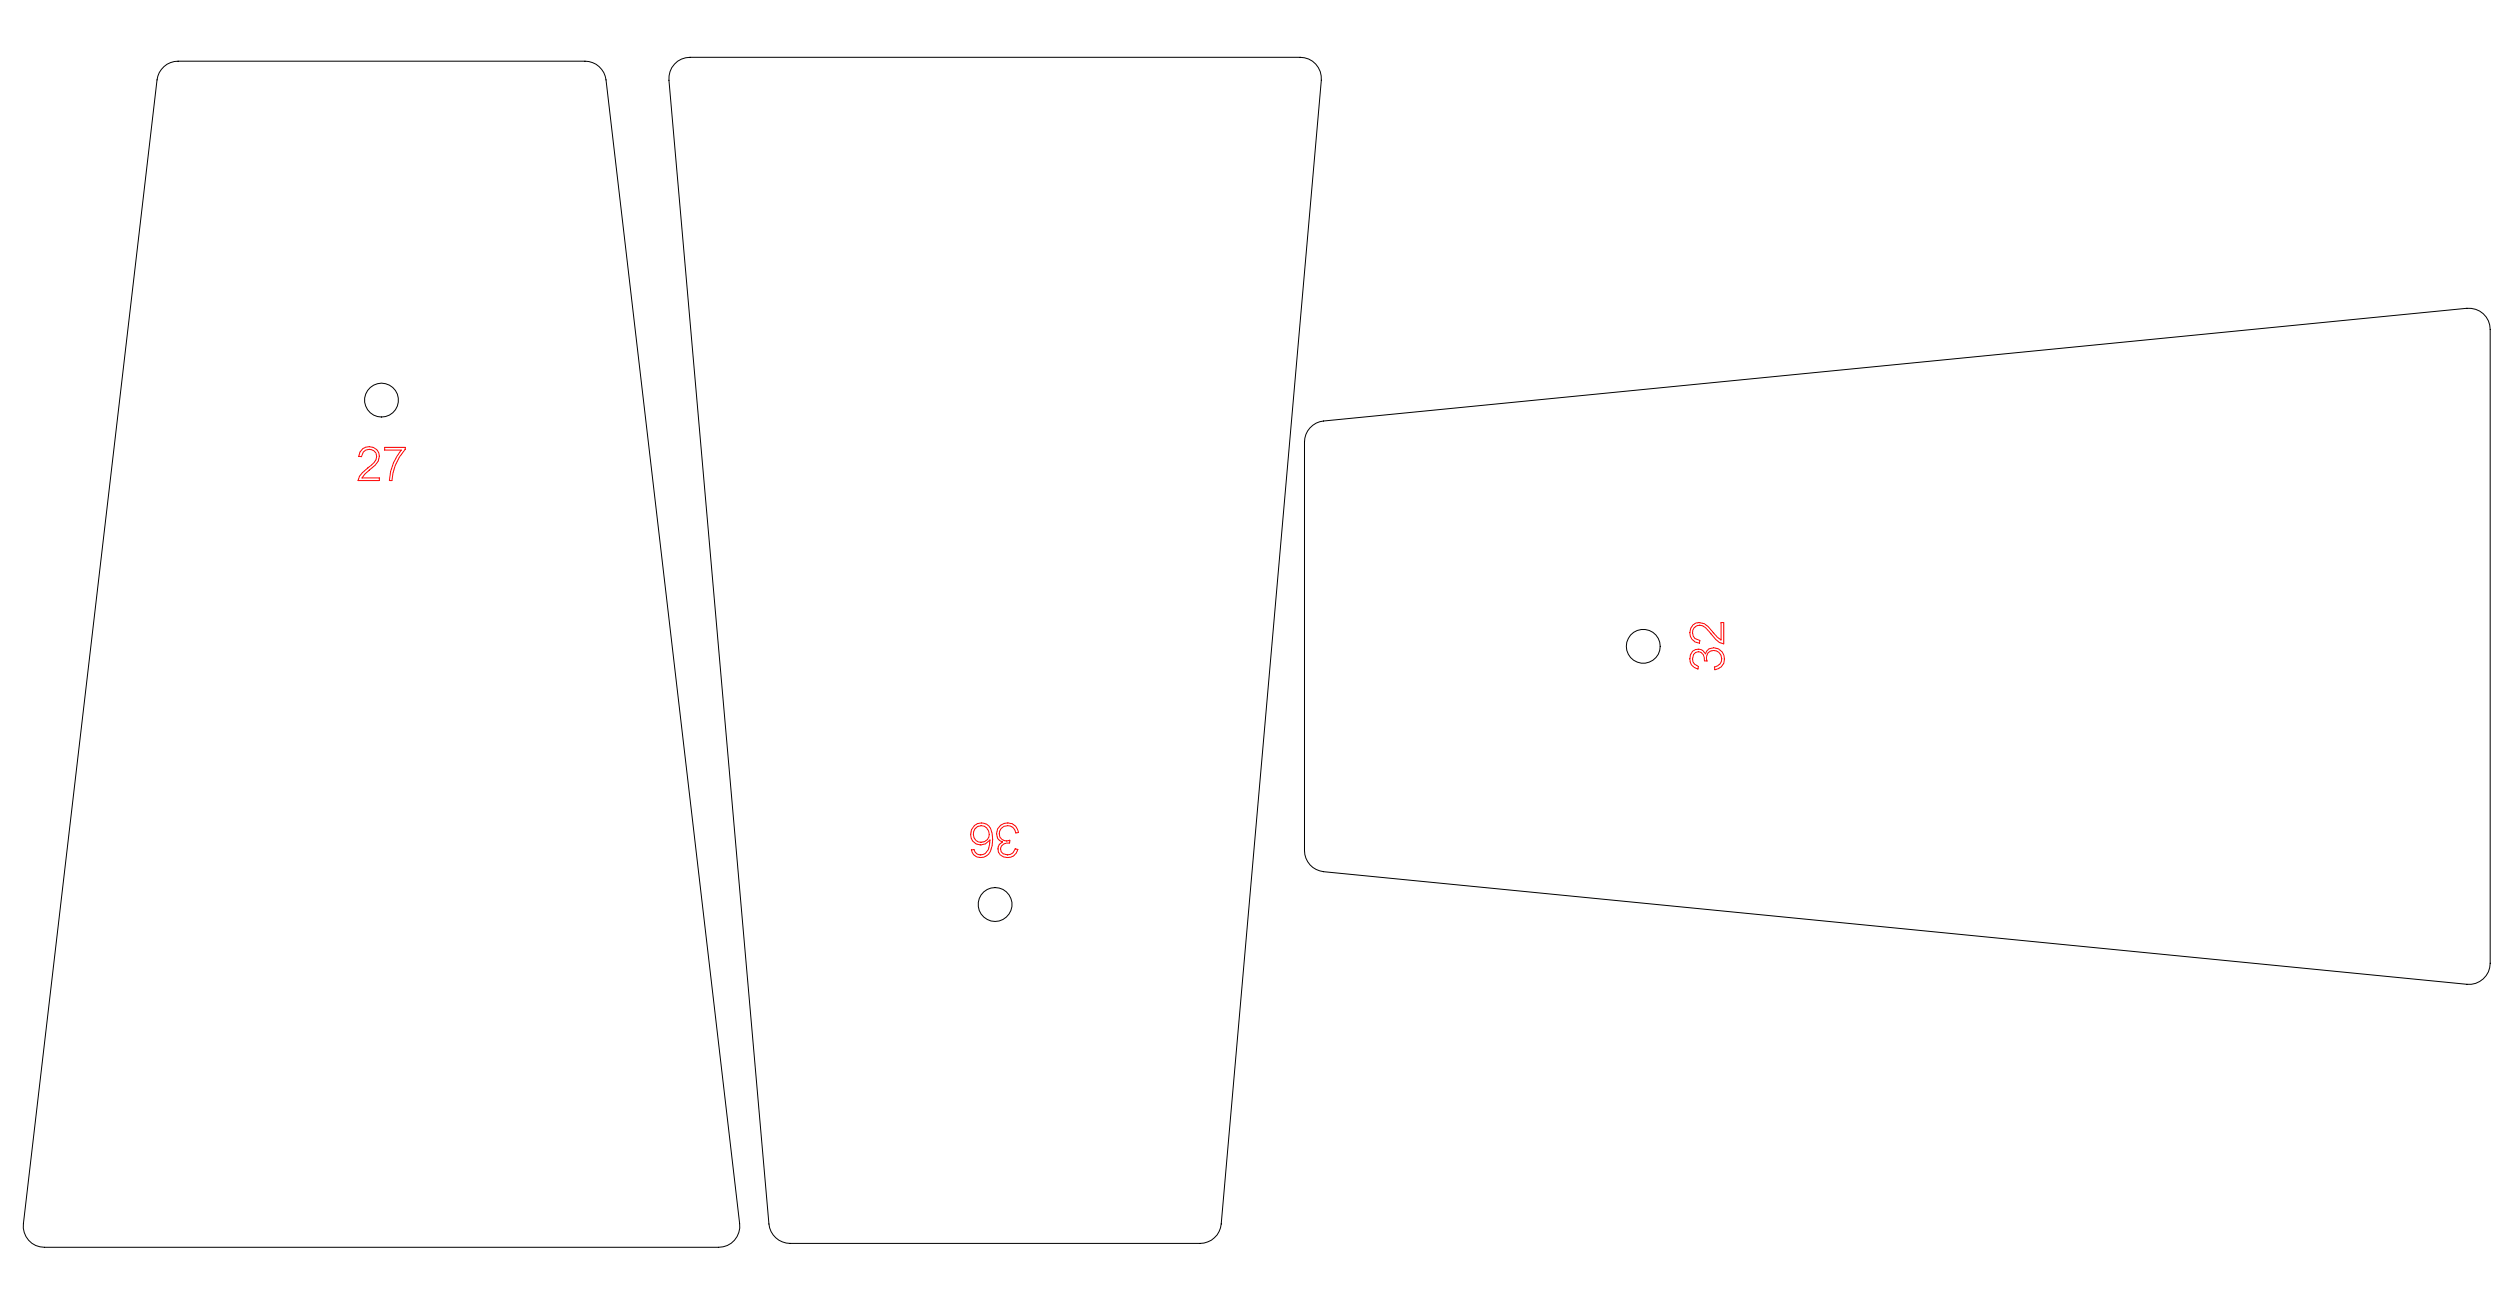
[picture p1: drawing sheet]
<svg xmlns="http://www.w3.org/2000/svg" width="752mm" height="387mm" viewBox="0 0 752 387" stroke-linecap="round" stroke-linejoin="round" font-family="sans-serif">
<g fill="none" stroke="#000" stroke-width=".3">
<path d="M49.2 20a6.4 6.4 0 0 1 4.2-1.7h122a6.4 6.4 0 0 1 6.4 5.7l40 342.9a6.3 6.3 0 0 1-6.3 7h-202.2a6.3 6.3 0 0 1-6.3-7l40.1-342.9a6.3 6.3 0 0 1 2.1-4zM202.3 19.2a6.3 6.3 0 0 1 4.6-2h183a6.3 6.3 0 0 1 6.4 6.9l-30 342.9a6.4 6.4 0 0 1-6.4 5.8h-122.9a6.4 6.4 0 0 1-6.4-5.8l-30-342.9a6.4 6.4 0 0 1 1.7-4.9zM392.9 128.3a6.2 6.2 0 0 1 4-2.1l342.9-33.8a6.4 6.4 0 0 1 7 6.4v190a6.4 6.4 0 0 1-7 6.3l-342.9-33.8a6.4 6.4 0 0 1-5.7-6.3v-122.5a6.2 6.2 0 0 1 1.7-4.2z"/>
<circle cx="114.4" cy="120" r="5.1"/>
<circle cx="492.8" cy="193.8" r="5.1"/>
<circle cx="298.4" cy="271.2" r="5.1"/>
</g>
<path d="M108.8 134.5a3.1 3.1 0 0 1 4.4 .6 3.1 3.1 0 0 1-.7 4.4l-3.1 2.7-.9 1.1h5.3v.8h-6.4l.4-1.3 .9-1.1a17.3 17.3 0 0 0 4.1-3.9 2.24 2.24 0 0 0-.9-2.8 2.24 2.24 0 0 0-2.9 .5l-.6 1.4-.8-.1 .3-1.3zM115.4 134.1h6.1v.6a15.3 15.3 0 0 0-4 9.4h-.7a15.6 15.6 0 0 1 3.5-9.2h-4.9zM507.6 195.3a2.48 2.48 0 0 1 3.9 .7 2.9 2.9 0 0 1 2.9-1.8 2.9 2.9 0 0 1 2.6 2.2 3.2 3.2 0 0 1-2.7 4.4l-.1-.8a2.45 2.45 0 0 0 2-3.5 2.45 2.45 0 0 0-4-.7 2.42 2.42 0 0 0-.2 2.4l-.8-.1a2.18 2.18 0 0 0-1.9-2.7l-.8 .2a2.4 2.4 0 0 0-.8 2.4 2.4 2.4 0 0 0 1.7 1.8l-.2 .8a3.2 3.2 0 0 1-1.6-5.3zM507.8 187.3a3.3 3.3 0 0 1 4.5 .6l2.8 3.1 1 .9v-5.2h.9v6.3l-1.3-.4-2.5-2.5a5.1 5.1 0 0 0-3.5-2.7 2.29 2.29 0 0 0-2 1.6 2.29 2.29 0 0 0 .7 2.5l1.4 .5-.1 .8a3.2 3.2 0 0 1-2.8-2.1 3.2 3.2 0 0 1 .9-3.4zM292.2 247.5a3.2 3.2 0 0 1 3.5-.5 3.2 3.2 0 0 1 1.9 2.9 8.2 8.2 0 0 1-1.1 6.1 2.99 2.99 0 0 1-2.9 1 2.99 2.99 0 0 1-2.3-2.2l.8-.1a2.13 2.13 0 0 0 3.4 1.2l.9-1.2 .5-2.9a3.2 3.2 0 0 1-4.9 .7 3.2 3.2 0 0 1 .2-5zM292.4 248.5a2.43 2.43 0 0 1 3.6-.1 2.43 2.43 0 0 1-.3 3.6 2.43 2.43 0 0 1-3.6-.9l-.2-1zM300.1 247.4a3.3 3.3 0 0 1 5.4 2.2l-.8 .1a2.45 2.45 0 0 0-3.5-2 2.45 2.45 0 0 0-.7 4 2.34 2.34 0 0 0 2.4 .2l-.1 .8a2.18 2.18 0 0 0-2.7 1.9l.2 .8a2.39 2.39 0 0 0 2.4 .8 2.39 2.39 0 0 0 1.8-1.7l.8 .2a3.1 3.1 0 0 1-2.7 2.4 3.1 3.1 0 0 1-3.2-1.6 2.39 2.39 0 0 1 1.3-3.1 2.57 2.57 0 0 1-1.5-3.9z" fill="none" stroke="#f00" stroke-width=".3"/>
</svg>
